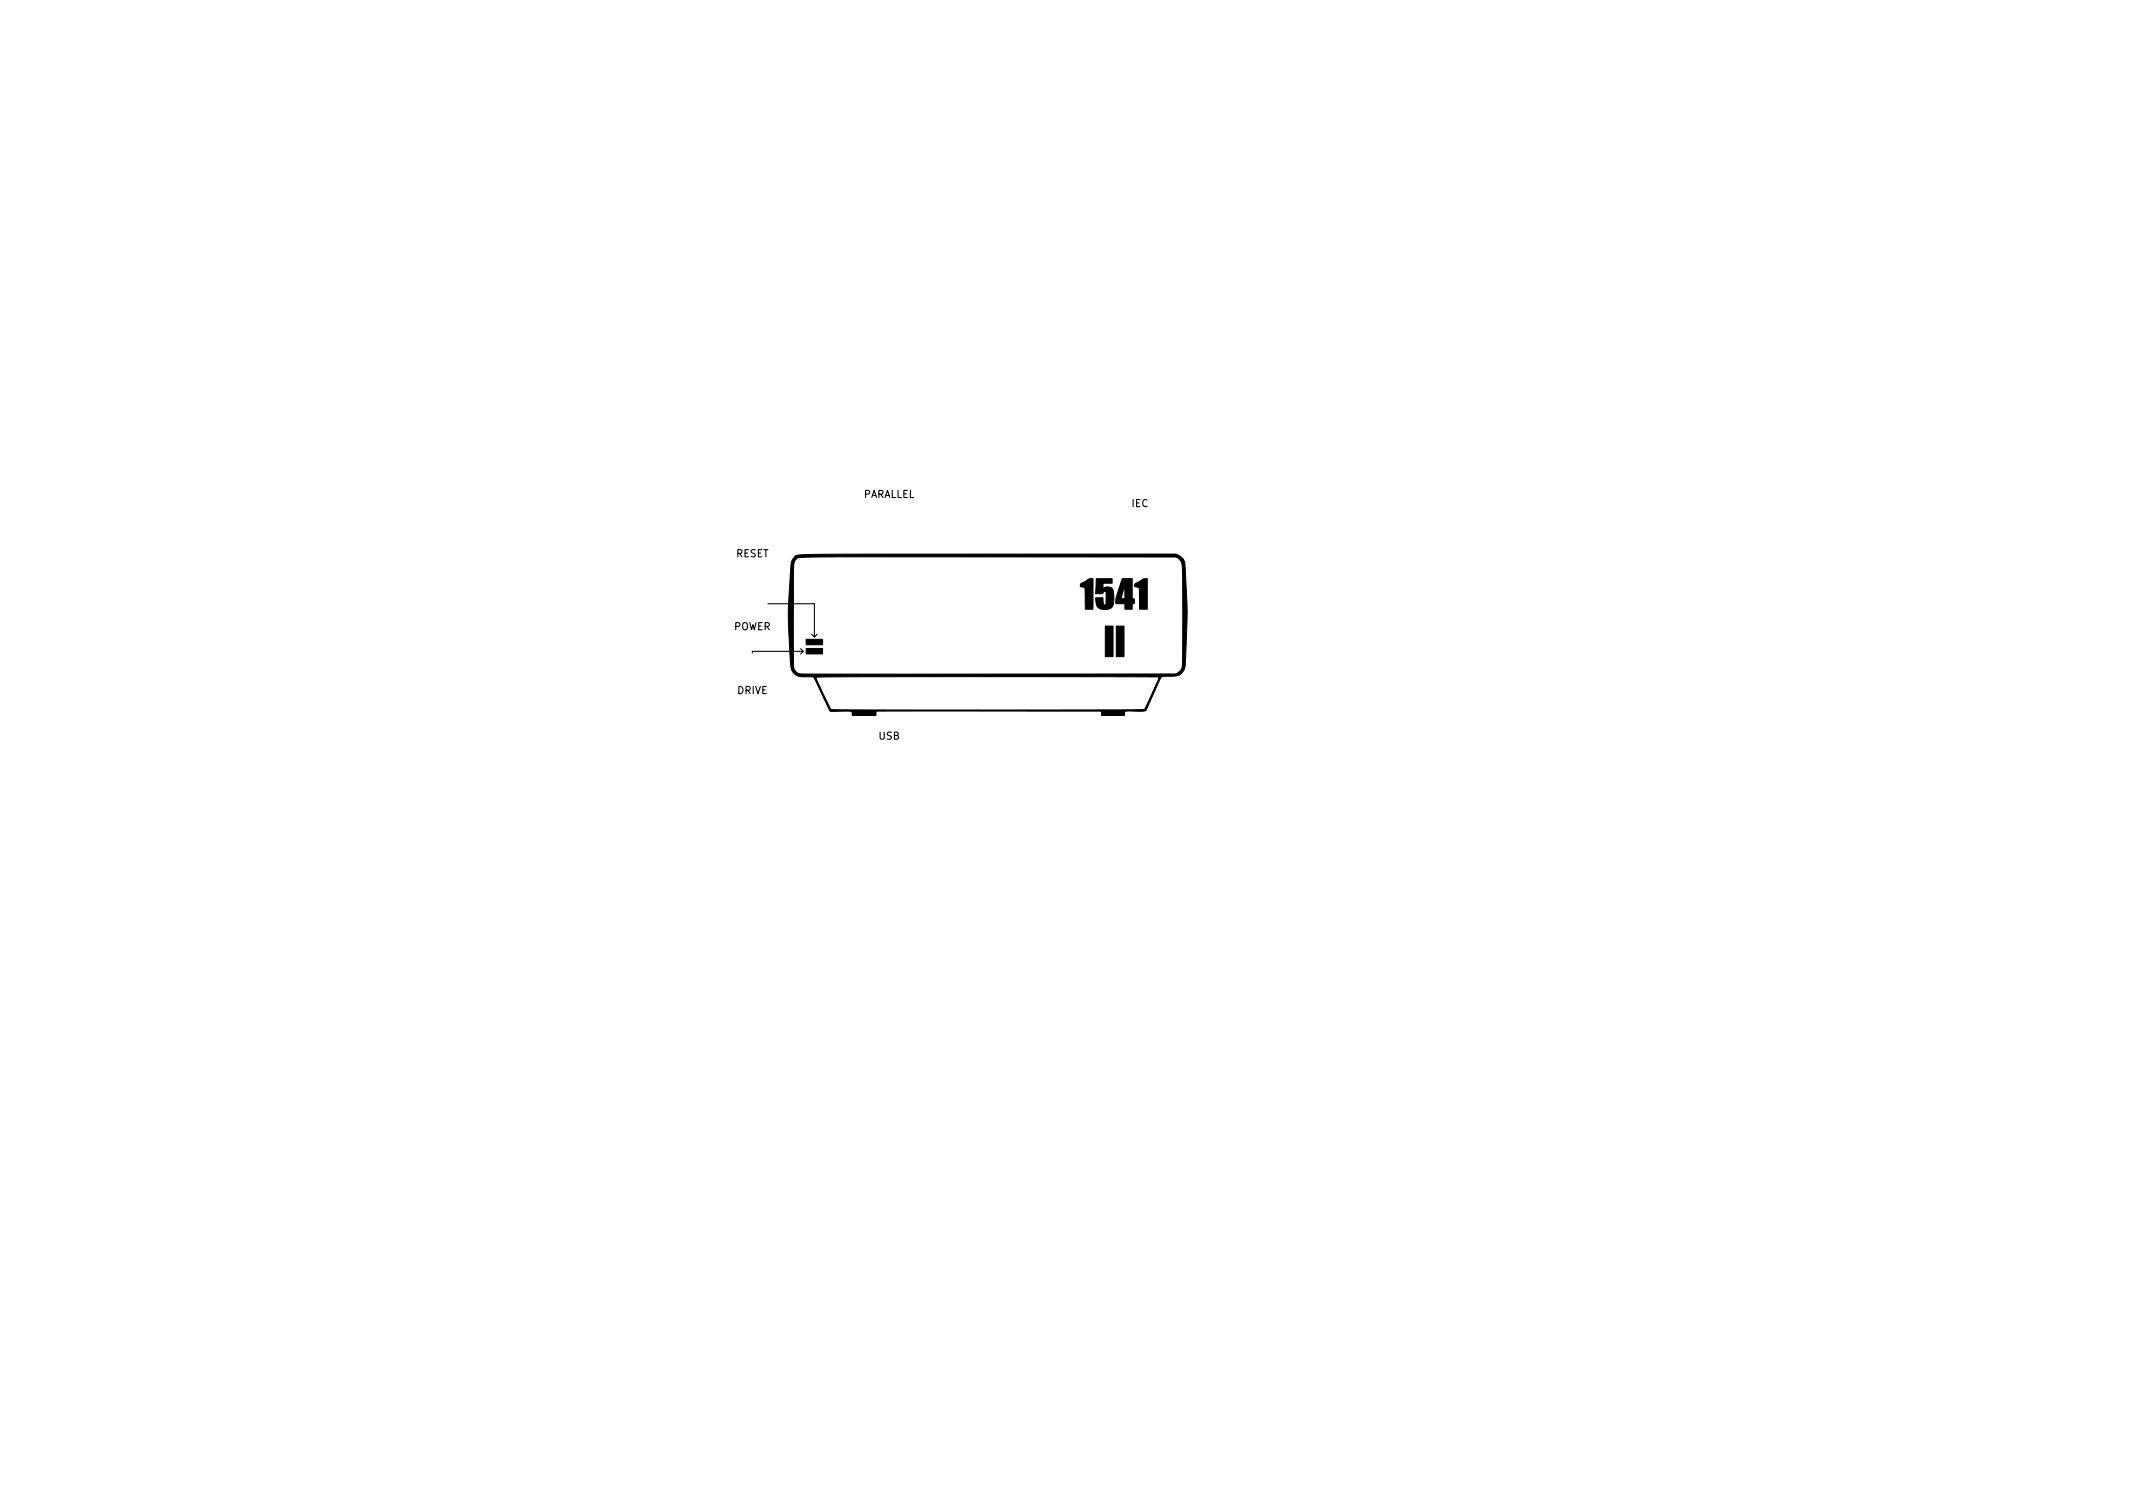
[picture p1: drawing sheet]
<svg xmlns="http://www.w3.org/2000/svg" width="297mm" height="210mm" viewBox="0 0 297 210" stroke-linecap="round" stroke-linejoin="round" font-family="sans-serif">
<defs><g id="words">
<g font-size="1.4">
<text x="120.1" y="69.3">PARALLEL</text>
<text x="157.6" y="70.6">IEC</text>
<text x="102.5" y="77.6">RESET</text>
<text x="102.1" y="87.7">POWER</text>
<text x="102.6" y="96.6">DRIVE</text>
<text x="122.4" y="103">USB</text>
</g>
</g></defs>
<path d="M106.9 84.1h6.5v4.5M111.5 90.3l.4 .4-.4 .4M111.8 90.7h-7v.2M113 88.3l.4 .4 .4-.4" fill="none" stroke="#000" stroke-width=".15"/>
<path d="M110.8 77.4a23.2 23.2 0 0 1 5-.2h47.9l.4 .1a1.83 1.83 0 0 1 1 2v.4a76.5 76.5 0 0 1-.2 13.5 1.63 1.63 0 0 1-1.8 1h-.7a.82 .82 0 0 0-1 .7l-1.6 3.5a.7 .7 0 0 1-1 .6h-2l-.2 .2v.4h-3.2v-.6h-31.2l-.2 .2v.4h-3.3v-.4l-.2-.2-2.9 .1-2.3-4.8h.3l1.3 2.8 .8 1.6 .1 .1h43.3a.41 .41 0 0 0 .5-.4l1.7-3.7 .1-.4-38.4-.1-9.7 .1-.4-.1a4.2 4.2 0 0 1-2.1-.2l-.6-.7a33.2 33.2 0 0 1-.4-5.7v-.7h.7v5.2a1.48 1.48 0 0 0 .7 1.7l6.3 .1 46.2-.1 .3-.1a1.44 1.44 0 0 0 .7-1.6v-12.8a1.67 1.67 0 0 0-.9-1.7l-47.6-.1a25.6 25.6 0 0 0-5.2 .2l-.1 .2a1.42 1.42 0 0 0-.4 1.4v7.6h-.7v-2.4l.3-4.5a3.5 3.5 0 0 1 .5-2.3zM112.3 90.3h2.3v.8h-2.3zM112.3 89h2.3v.8h-2.3zM150.5 81.3l.9-.5a.91 .91 0 0 1 .8-.2v4.2h-1.1v-2.9l-.6-.2zM152.7 80.6h2.2v.6h-1.3v.8a.87 .87 0 0 1 1-.2 .87 .87 0 0 1 .5 .8v.8a1.27 1.27 0 0 1-.9 1.5 1.27 1.27 0 0 1-1.6-.9v-.8h1a.89 .89 0 0 0 .3 1l.1-.1v-.3a2.29 2.29 0 0 0-.1-1.4h-.2l-.2 .3h-.9zM153.9 87.2h1.1v4.2h-1.1zM155.4 87.2h1.1v4.2h-1.1zM156.3 80.6h1.4v2.8h.1a.4 .4 0 0 1 .2 .4 .4 .4 0 0 1-.3 .3v.7h-1v-.7h-1.3v-.8l1.3 .1-.1-1.7-.5 1.6h-.7zM158.1 81.3l.8-.5a.91 .91 0 0 1 .9-.2v4.2h-1.1l-.1-2.9-.6-.2z" fill="#000" stroke="#000" stroke-width=".14"/>
<use href="#words"/>
</svg>
